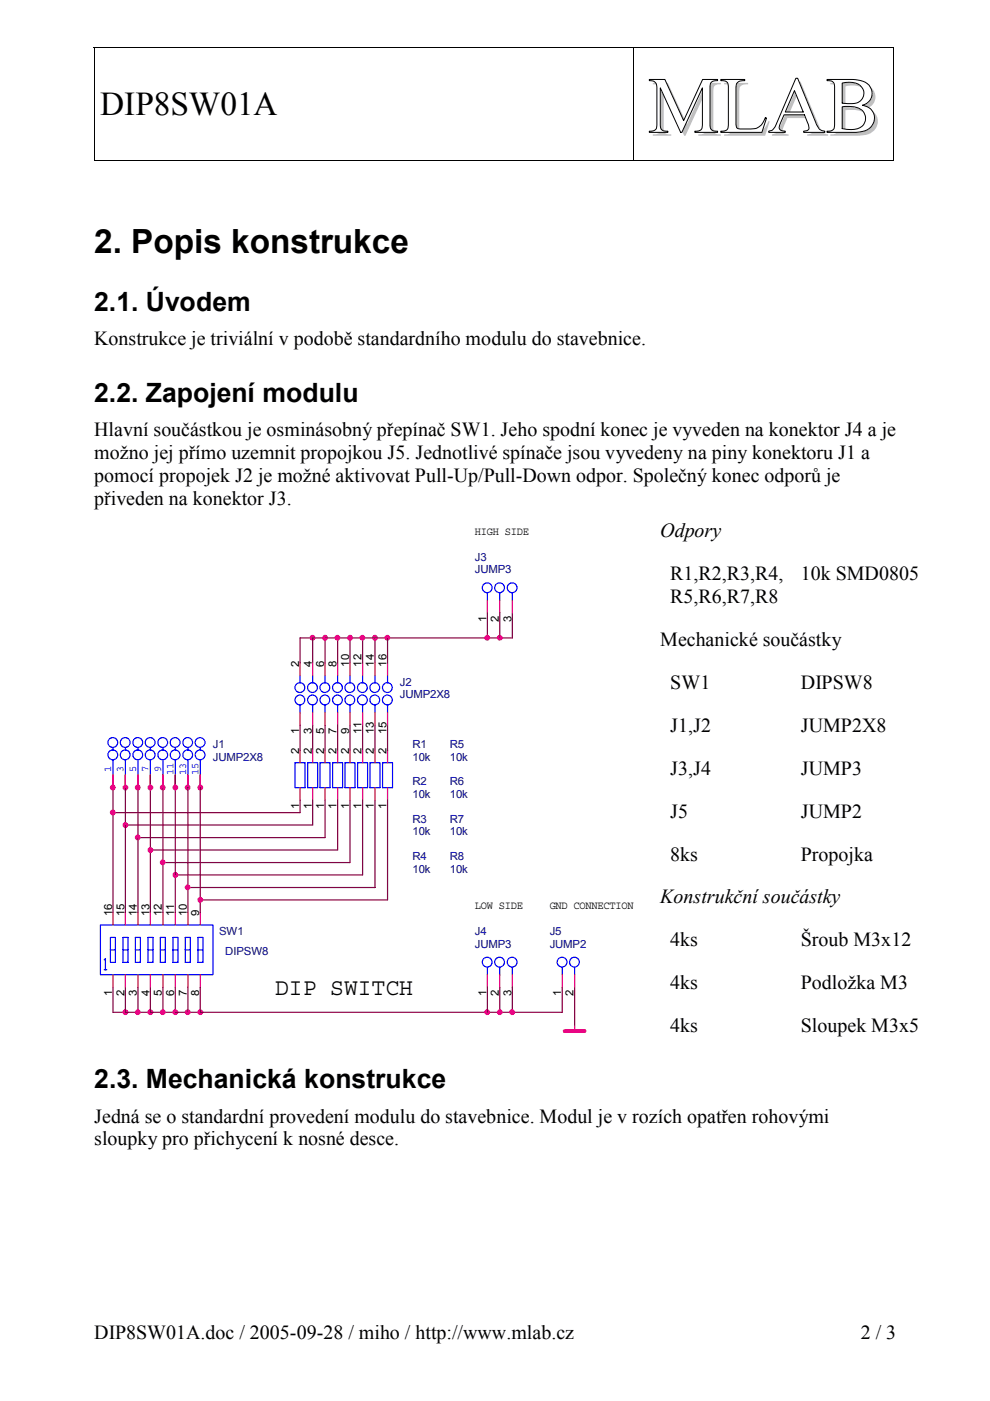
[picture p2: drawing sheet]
<svg xmlns="http://www.w3.org/2000/svg" width="210mm" height="297mm" viewBox="0 0 210 297" stroke-linecap="round" stroke-linejoin="round" font-family="sans-serif">
<defs><g id="words">
<text font-size="16.9" fill="#c0c0c0" x="138.1" y="28.8">MLAB</text>
<g font-size="7.1">
<text x="21.2" y="24.5">DIP8SW01A</text>
<text x="20" y="53.6">2. Popis konstrukce</text>
</g>
<g font-size="5.6">
<text x="20" y="66">2.1. Úvodem</text>
<text x="20" y="85.1">2.2. Zapojení modulu</text>
<text x="20" y="230.8">2.3. Mechanická konstrukce</text>
</g>
<text font-size="5" x="58.3" y="210.9">DIP SWITCH</text>
<g font-size="4.2">
<text x="20" y="73.2">Konstrukce je triviální v podobě standardního modulu do stavebnice.</text>
<text x="20" y="92.4">Hlavní součástkou je osminásobný přepínač SW1. Jeho spodní konec je vyveden na konektor J4 a je</text>
<text x="20" y="97.2">možno jej přímo uzemnit propojkou J5. Jednotlivé spínače jsou vyvedeny na piny konektoru J1 a</text>
<text x="20" y="102.1">pomocí propojek J2 je možné aktivovat Pull-Up/Pull-Down odpor. Společný konec odporů je</text>
<text x="20" y="107">přiveden na konektor J3.</text>
<text x="140" y="113.9">Odpory</text>
<text x="142.1" y="123">R1,R2,R3,R4,</text>
<text x="169.8" y="123">10k SMD0805</text>
<text x="142.1" y="127.8">R5,R6,R7,R8</text>
<text x="140" y="136.9">Mechanické součástky</text>
<text x="142.1" y="146">SW1</text>
<text x="169.8" y="146">DIPSW8</text>
<text x="142.1" y="155.2">J1,J2</text>
<text x="169.8" y="155.2">JUMP2X8</text>
<text x="142.1" y="164.3">J3,J4</text>
<text x="169.8" y="164.3">JUMP3</text>
<text x="142.1" y="173.4">J5</text>
<text x="169.8" y="173.4">JUMP2</text>
<text x="142.1" y="182.5">8ks</text>
<text x="169.8" y="182.5">Propojka</text>
<text x="140" y="191.6">Konstrukční součástky</text>
<text x="142.1" y="200.7">4ks</text>
<text x="169.8" y="200.7">Šroub M3x12</text>
<text x="142.1" y="209.8">4ks</text>
<text x="169.8" y="209.8">Podložka M3</text>
<text x="142.1" y="218.9">4ks</text>
<text x="169.8" y="218.9">Sloupek M3x5</text>
<text x="20" y="238">Jedná se o standardní provedení modulu do stavebnice. Modul je v rozích opatřen rohovými</text>
<text x="20" y="242.9">sloupky pro přichycení k nosné desce.</text>
<text x="20" y="283.8">DIP8SW01A.doc / 2005-09-28 / miho / http://www.mlab.cz</text>
<text x="182.5" y="283.8">2 / 3</text>
</g>
<g font-size="2.4">
<text x="100.7" y="113.4">HIGH SIDE</text>
<text x="103.1" y="131.8" transform="rotate(-90 103.1 131.8)">1</text>
<text x="105.7" y="131.8" transform="rotate(-90 105.7 131.8)">2</text>
<text x="108.4" y="131.8" transform="rotate(-90 108.4 131.8)">3</text>
<text x="63.4" y="141.4" transform="rotate(-90 63.4 141.4)">2</text>
<text x="66.1" y="141.4" transform="rotate(-90 66.1 141.4)">4</text>
<text x="68.7" y="141.4" transform="rotate(-90 68.7 141.4)">6</text>
<text x="71.4" y="141.4" transform="rotate(-90 71.4 141.4)">8</text>
<text x="74" y="141.4" transform="rotate(-90 74 141.4)">10</text>
<text x="76.7" y="141.4" transform="rotate(-90 76.7 141.4)">12</text>
<text x="79.3" y="141.4" transform="rotate(-90 79.3 141.4)">14</text>
<text x="82" y="141.4" transform="rotate(-90 82 141.4)">16</text>
<text x="63.4" y="155.6" transform="rotate(-90 63.4 155.6)">1</text>
<text x="66.1" y="155.6" transform="rotate(-90 66.1 155.6)">3</text>
<text x="68.7" y="155.6" transform="rotate(-90 68.7 155.6)">5</text>
<text x="71.4" y="155.6" transform="rotate(-90 71.4 155.6)">7</text>
<text x="74" y="155.6" transform="rotate(-90 74 155.6)">9</text>
<text x="76.7" y="155.6" transform="rotate(-90 76.7 155.6)">11</text>
<text x="79.3" y="155.6" transform="rotate(-90 79.3 155.6)">13</text>
<text x="82" y="155.6" transform="rotate(-90 82 155.6)">15</text>
<text x="63.4" y="159.9" transform="rotate(-90 63.4 159.9)">2</text>
<text x="66.1" y="159.9" transform="rotate(-90 66.1 159.9)">2</text>
<text x="68.7" y="159.9" transform="rotate(-90 68.7 159.9)">2</text>
<text x="71.4" y="159.9" transform="rotate(-90 71.4 159.9)">2</text>
<text x="74" y="159.9" transform="rotate(-90 74 159.9)">2</text>
<text x="76.7" y="159.9" transform="rotate(-90 76.7 159.9)">2</text>
<text x="79.3" y="159.9" transform="rotate(-90 79.3 159.9)">2</text>
<text x="82" y="159.9" transform="rotate(-90 82 159.9)">2</text>
<text x="63.4" y="171.5" transform="rotate(-90 63.4 171.5)">1</text>
<text x="66.1" y="171.5" transform="rotate(-90 66.1 171.5)">1</text>
<text x="68.7" y="171.5" transform="rotate(-90 68.7 171.5)">1</text>
<text x="71.4" y="171.5" transform="rotate(-90 71.4 171.5)">1</text>
<text x="74" y="171.5" transform="rotate(-90 74 171.5)">1</text>
<text x="76.7" y="171.5" transform="rotate(-90 76.7 171.5)">1</text>
<text x="79.3" y="171.5" transform="rotate(-90 79.3 171.5)">1</text>
<text x="82" y="171.5" transform="rotate(-90 82 171.5)">1</text>
<text x="23.7" y="194.3" transform="rotate(-90 23.7 194.3)">16</text>
<text x="26.4" y="194.3" transform="rotate(-90 26.4 194.3)">15</text>
<text x="29" y="194.3" transform="rotate(-90 29 194.3)">14</text>
<text x="31.7" y="194.3" transform="rotate(-90 31.7 194.3)">13</text>
<text x="34.3" y="194.3" transform="rotate(-90 34.3 194.3)">12</text>
<text x="37" y="194.3" transform="rotate(-90 37 194.3)">11</text>
<text x="39.6" y="194.3" transform="rotate(-90 39.6 194.3)">10</text>
<text x="42.2" y="194.3" transform="rotate(-90 42.2 194.3)">9</text>
<text x="100.7" y="192.8">LOW SIDE</text>
<text x="116.5" y="192.8">GND CONNECTION</text>
<text x="23.7" y="211.2" transform="rotate(-90 23.7 211.2)">1</text>
<text x="26.4" y="211.2" transform="rotate(-90 26.4 211.2)">2</text>
<text x="29" y="211.2" transform="rotate(-90 29 211.2)">3</text>
<text x="31.7" y="211.2" transform="rotate(-90 31.7 211.2)">4</text>
<text x="34.3" y="211.2" transform="rotate(-90 34.3 211.2)">5</text>
<text x="37" y="211.2" transform="rotate(-90 37 211.2)">6</text>
<text x="39.6" y="211.2" transform="rotate(-90 39.6 211.2)">7</text>
<text x="42.2" y="211.2" transform="rotate(-90 42.2 211.2)">8</text>
<text x="103.1" y="211.2" transform="rotate(-90 103.1 211.2)">1</text>
<text x="105.7" y="211.2" transform="rotate(-90 105.7 211.2)">2</text>
<text x="108.4" y="211.2" transform="rotate(-90 108.4 211.2)">3</text>
<text x="119" y="211.2" transform="rotate(-90 119 211.2)">1</text>
<text x="121.6" y="211.2" transform="rotate(-90 121.6 211.2)">2</text>
</g>
<g font-size="2.4" fill="#000080">
<text x="100.7" y="118.9">J3</text>
<text x="100.7" y="121.6">JUMP3</text>
<text x="84.8" y="145.4">J2</text>
<text x="84.8" y="148">JUMP2X8</text>
<text x="45.1" y="158.6">J1</text>
<text x="45.1" y="161.2">JUMP2X8</text>
<text x="87.5" y="158.6">R1</text>
<text x="87.5" y="161.2">10k</text>
<text x="95.4" y="158.6">R5</text>
<text x="95.4" y="161.2">10k</text>
<text x="87.5" y="166.5">R2</text>
<text x="95.4" y="166.5">R6</text>
<text x="87.5" y="169.2">10k</text>
<text x="95.4" y="169.2">10k</text>
<text x="87.5" y="174.5">R3</text>
<text x="87.5" y="177.1">10k</text>
<text x="95.4" y="174.5">R7</text>
<text x="95.4" y="177.1">10k</text>
<text x="87.5" y="182.4">R4</text>
<text x="87.5" y="185.1">10k</text>
<text x="95.4" y="182.4">R8</text>
<text x="95.4" y="185.1">10k</text>
<text x="46.4" y="198.3">SW1</text>
<text x="47.8" y="202.5">DIPSW8</text>
<text x="100.7" y="198.3">J4</text>
<text x="100.7" y="201">JUMP3</text>
<text x="116.5" y="198.3">J5</text>
<text x="116.5" y="201">JUMP2</text>
</g>
<g font-size="2.4" fill="#00f">
<text x="23.6" y="163.6" transform="rotate(-90 23.6 163.6)">1</text>
<text x="26.2" y="163.6" transform="rotate(-90 26.2 163.6)">3</text>
<text x="28.9" y="163.6" transform="rotate(-90 28.9 163.6)">5</text>
<text x="31.5" y="163.6" transform="rotate(-90 31.5 163.6)">7</text>
<text x="34.2" y="163.6" transform="rotate(-90 34.2 163.6)">9</text>
<text x="36.8" y="164.3" transform="rotate(-90 36.8 164.3)">11</text>
<text x="39.5" y="164.3" transform="rotate(-90 39.5 164.3)">13</text>
<text x="42.1" y="164.3" transform="rotate(-90 42.1 164.3)">15</text>
</g>
</g></defs>
<path d="M137.7 16.8h3.3l3.9 8.8 4.1-8.8h3.1v.3a1.21 1.21 0 0 0-1.6 1.3v8.2a1.2 1.2 0 0 0 1.6 1.2v.3h-4.8v-.3a1.18 1.18 0 0 0 1.6-1.3v-7.9l-4.3 9.5h-.3l-4.3-9.5v8a1.2 1.2 0 0 0 1.6 1.2v.3h-3.9v-.3a1.21 1.21 0 0 0 1.6-1.3v-8a1.3 1.3 0 0 0-1.6-1.4z" fill="none" stroke="#000" stroke-width=".21"/>
<g fill="#fff">
<path d="M152.8 16.9h5.1z"/>
<path d="M152.8 16.9l5.1 .1z"/>
<path d="M152.8 17h5.1z"/>
<path d="M152.8 17l5.1 .1z"/>
<path d="M152.8 17.1h5.1z"/>
<path d="M153.2 17.1l4.3 .1z"/>
<path d="M153.5 17.2h3.6z"/>
<path d="M153.8 17.2l3.1 .1z"/>
<path d="M153.9 17.3h2.9z"/>
<path d="M154 17.3h2.7z"/>
<path d="M154 17.3l2.6 .1z"/>
<path d="M154.1 17.4h2.4z"/>
<path d="M154.1 17.4l2.4 .1z"/>
<path d="M154.2 17.5h2.2z"/>
<path d="M154.3 17.5l2 .1z"/>
<path d="M154.3 17.6h2z"/>
<path d="M154.3 17.6l2 .1z"/>
<path d="M154.3 17.7h2z"/>
<path d="M154.3 17.7l1.9 .1z"/>
<path d="M154.3 17.8h1.9z"/>
<path d="M154.3 17.8l1.9 .1z"/>
<path d="M154.3 17.9h1.8z"/>
<path d="M154.4 17.9l1.7 .1z"/>
<path d="M154.4 18h1.7z"/>
<path d="M154.4 18l1.7 .1z"/>
<path d="M154.4 18.1h1.7z"/>
<path d="M154.4 18.1l1.7 .1z"/>
<path d="M154.4 18.2h1.7z"/>
<path d="M154.4 18.2l1.7 .1z"/>
<path d="M154.4 18.3h1.7z"/>
<path d="M154.4 18.3l1.7 .1z"/>
<path d="M154.4 18.4h1.7z"/>
<path d="M154.4 18.4h1.6z"/>
<path d="M154.4 18.4l1.6 .1z"/>
<path d="M154.4 18.5h1.6z"/>
<path d="M154.4 18.5l1.6 .1z"/>
<path d="M154.4 18.6h1.6z"/>
<path d="M154.4 18.6l1.6 .1z"/>
<path d="M154.4 18.7h1.6z"/>
<path d="M154.4 18.7l1.6 .1z"/>
<path d="M154.4 18.8h1.6z"/>
<path d="M154.4 18.8l1.6 .1z"/>
<path d="M154.4 18.9h1.6z"/>
<path d="M154.4 18.9l1.6 .1z"/>
<path d="M154.4 19h1.6z"/>
<path d="M154.4 19l1.6 .1z"/>
<path d="M154.4 19.1h1.6z"/>
<path d="M154.4 19.1l1.6 .1z"/>
<path d="M154.4 19.2h1.6z"/>
<path d="M154.4 19.2l1.6 .1z"/>
<path d="M154.4 19.3h1.6z"/>
<path d="M154.4 19.3l1.6 .1z"/>
<path d="M154.4 19.4h1.6z"/>
<path d="M154.4 19.4l1.6 .1z"/>
<path d="M154.4 19.5h1.6z"/>
<path d="M154.4 19.5l1.6 .1z"/>
<path d="M154.4 19.6h1.6z"/>
<path d="M154.4 19.6l1.6 .1z"/>
<path d="M154.4 19.7h1.6z"/>
<path d="M154.4 19.7l1.6 .1z"/>
<path d="M154.4 19.8h1.6z"/>
<path d="M154.4 19.8l1.6 .1z"/>
<path d="M154.4 19.9h1.6z"/>
<path d="M154.4 19.9l1.6 .1z"/>
<path d="M154.4 20h1.6z"/>
<path d="M154.4 20l1.6 .1z"/>
<path d="M154.4 20.1h1.6z"/>
<path d="M154.4 20.1l1.6 .1z"/>
<path d="M154.4 20.2h1.6z"/>
<path d="M154.4 20.2l1.6 .1z"/>
<path d="M154.4 20.3h1.6z"/>
<path d="M154.4 20.3l1.6 .1z"/>
<path d="M154.4 20.4h1.6z"/>
<path d="M154.4 20.4l1.6 .1z"/>
<path d="M154.4 20.5h1.6z"/>
<path d="M154.4 20.5l1.6 .1z"/>
<path d="M154.4 20.6h1.6z"/>
<path d="M154.4 20.6l1.6 .1z"/>
<path d="M154.4 20.7h1.6z"/>
<path d="M154.4 20.7l1.6 .1z"/>
<path d="M154.4 20.8h1.6z"/>
<path d="M154.4 20.8l1.6 .1z"/>
<path d="M154.4 20.9h1.6z"/>
<path d="M154.4 20.9l1.6 .1z"/>
<path d="M154.4 21h1.6z"/>
<path d="M154.4 21l1.6 .1z"/>
<path d="M154.4 21.1h1.6z"/>
<path d="M154.4 21.1l1.6 .1z"/>
<path d="M154.4 21.2h1.6z"/>
<path d="M154.4 21.2l1.6 .1z"/>
<path d="M154.4 21.3h1.6z"/>
<path d="M154.4 21.3l1.6 .1z"/>
<path d="M154.4 21.4h1.6z"/>
<path d="M154.4 21.4l1.6 .1z"/>
<path d="M154.4 21.5h1.6z"/>
<path d="M154.4 21.5l1.6 .1z"/>
<path d="M154.4 21.6h1.6z"/>
<path d="M154.4 21.6l1.6 .1z"/>
<path d="M154.4 21.7h1.6z"/>
<path d="M154.4 21.7l1.6 .1z"/>
<path d="M154.4 21.8h1.6z"/>
<path d="M154.4 21.8l1.6 .1z"/>
<path d="M154.4 21.9h1.6z"/>
<path d="M154.4 21.9l1.6 .1z"/>
<path d="M154.4 22h1.6z"/>
<path d="M154.4 22l1.6 .1z"/>
<path d="M154.4 22.1h1.6z"/>
<path d="M154.4 22.1l1.6 .1z"/>
<path d="M154.4 22.2h1.6z"/>
<path d="M154.4 22.2l1.6 .1z"/>
<path d="M154.4 22.3h1.6z"/>
<path d="M154.4 22.3l1.6 .1z"/>
<path d="M154.4 22.4h1.6z"/>
<path d="M154.4 22.4l1.6 .1z"/>
<path d="M154.4 22.5h1.6z"/>
<path d="M154.4 22.5l1.6 .1z"/>
<path d="M154.4 22.6h1.6z"/>
<path d="M154.4 22.6l1.6 .1z"/>
<path d="M154.4 22.7h1.6z"/>
<path d="M154.4 22.7l1.6 .1z"/>
<path d="M154.4 22.8h1.6z"/>
<path d="M154.4 22.8l1.6 .1z"/>
<path d="M154.4 22.9h1.6z"/>
<path d="M154.4 22.9l1.6 .1z"/>
<path d="M154.4 23h1.6z"/>
<path d="M154.4 23l1.6 .1z"/>
<path d="M154.4 23.1h1.6z"/>
<path d="M154.4 23.1l1.6 .1z"/>
<path d="M154.4 23.2h1.6z"/>
<path d="M154.4 23.2l1.6 .1z"/>
<path d="M154.4 23.3h1.6z"/>
<path d="M154.4 23.3l1.6 .1z"/>
<path d="M154.4 23.4h1.6z"/>
<path d="M154.4 23.4l1.6 .1z"/>
<path d="M154.4 23.5h1.6z"/>
<path d="M154.4 23.5l1.6 .1z"/>
<path d="M154.4 23.6h1.6z"/>
<path d="M154.4 23.6l1.6 .1z"/>
<path d="M154.4 23.7h1.6z"/>
<path d="M154.4 23.7l1.6 .1z"/>
<path d="M154.4 23.8h1.6z"/>
<path d="M154.4 23.8l1.6 .1z"/>
<path d="M154.4 23.9h1.6z"/>
<path d="M154.4 23.9l1.6 .1z"/>
<path d="M154.4 24h1.6z"/>
<path d="M154.4 24l1.6 .1z"/>
<path d="M154.4 24.1h1.6z"/>
<path d="M154.4 24.1l1.6 .1z"/>
<path d="M154.4 24.2h1.6z"/>
<path d="M154.4 24.2l1.6 .1z"/>
<path d="M154.4 24.3h1.6z"/>
<path d="M154.4 24.3l1.6 .1z"/>
<path d="M154.4 24.4h1.6z"/>
<path d="M154.4 24.4l1.6 .1z"/>
<path d="M154.4 24.5h1.6z"/>
<path d="M154.4 24.5l1.6 .1z"/>
<path d="M154.4 24.6h1.6z"/>
<path d="M154.4 24.6l1.6 .1z"/>
<path d="M154.4 24.7h1.6z"/>
<path d="M154.4 24.7l1.6 .1z"/>
<path d="M154.4 24.8h1.6z"/>
<path d="M154.4 24.8l1.6 .1z"/>
<path d="M154.4 24.9h1.6z"/>
<path d="M154.4 24.9l1.6 .1z"/>
<path d="M154.4 25h1.6z"/>
<path d="M154.4 25l1.6 .1z"/>
<path d="M162.3 25l.2 .1z"/>
<path d="M154.4 25.1h1.6z"/>
<path d="M162.2 25.1h.3z"/>
<path d="M154.4 25.1l1.6 .1z"/>
<path d="M162.2 25.1l.3 .1z"/>
<path d="M154.4 25.2h1.6z"/>
<path d="M162.2 25.2h.3z"/>
<path d="M154.4 25.2l1.6 .1z"/>
<path d="M162.2 25.2l.3 .1z"/>
<path d="M154.4 25.3h1.6z"/>
<path d="M162.1 25.3h.3z"/>
<path d="M154.4 25.3l1.6 .1z"/>
<path d="M162.1 25.3l.3 .1z"/>
<path d="M154.4 25.4h1.6z"/>
<path d="M162.1 25.4h.3z"/>
<path d="M154.4 25.4l1.6 .1z"/>
<path d="M162.1 25.4l.3 .1z"/>
<path d="M154.4 25.5h1.6z"/>
<path d="M162.1 25.5h.3z"/>
<path d="M162.1 25.5h.2z"/>
<path d="M154.4 25.5l1.6 .1z"/>
<path d="M162 25.5l.3 .1z"/>
<path d="M154.4 25.6h1.6z"/>
<path d="M162 25.6h.3z"/>
<path d="M154.4 25.6l1.6 .1z"/>
<path d="M162 25.6l.3 .1z"/>
<path d="M154.4 25.7h1.6z"/>
<path d="M162 25.7h.3z"/>
<path d="M154.4 25.7l1.6 .1z"/>
<path d="M161.9 25.7l.4 .1z"/>
<path d="M154.4 25.8h1.6z"/>
<path d="M161.9 25.8h.4z"/>
<path d="M154.4 25.8l1.6 .1z"/>
<path d="M161.9 25.8l.4 .1z"/>
<path d="M154.4 25.9h1.6z"/>
<path d="M161.8 25.9h.5z"/>
<path d="M154.4 25.9l1.6 .1z"/>
<path d="M161.8 25.9l.4 .1z"/>
<path d="M154.4 26h1.6z"/>
<path d="M161.8 26h.4z"/>
<path d="M154.4 26l1.6 .1z"/>
<path d="M161.8 26l.4 .1z"/>
<path d="M154.4 26.1h1.6z"/>
<path d="M161.8 26.1h.4z"/>
<path d="M161.7 26.1h.5z"/>
<path d="M154.4 26.1l1.6 .1z"/>
<path d="M161.7 26.1l.5 .1z"/>
<path d="M154.4 26.2h1.6z"/>
<path d="M161.7 26.2h.4z"/>
<path d="M154.4 26.2l1.6 .1z"/>
<path d="M161.6 26.2l.5 .1z"/>
<path d="M154.4 26.3h1.6z"/>
<path d="M161.6 26.3h.5z"/>
<path d="M154.4 26.3l1.6 .1z"/>
<path d="M161.6 26.3l.5 .1z"/>
<path d="M154.4 26.4h1.6z"/>
<path d="M161.5 26.4h.6z"/>
<path d="M154.4 26.4l1.6 .1z"/>
<path d="M161.5 26.4l.6 .1z"/>
<path d="M154.4 26.5h1.6z"/>
<path d="M161.5 26.5h.6z"/>
<path d="M154.4 26.5l1.7 .1z"/>
<path d="M161.4 26.5l.7 .1z"/>
<path d="M154.4 26.6h1.7z"/>
<path d="M161.4 26.6h.7z"/>
<path d="M161.3 26.6h.7z"/>
<path d="M154.4 26.6l1.7 .1z"/>
<path d="M161.2 26.6l.8 .1z"/>
<path d="M154.4 26.7h1.7z"/>
<path d="M161.2 26.7h.8z"/>
<path d="M154.4 26.7l1.7 .1z"/>
<path d="M161.2 26.7l.8 .1z"/>
<path d="M154.4 26.8h1.7z"/>
<path d="M161.1 26.8h.9z"/>
<path d="M154.4 26.8l1.7 .1z"/>
<path d="M161 26.8l1 .1z"/>
<path d="M154.4 26.9h1.7z"/>
<path d="M161 26.9h.9z"/>
<path d="M154.4 26.9l1.8 .1z"/>
<path d="M160.9 26.9l1 .1z"/>
<path d="M154.4 27h1.8z"/>
<path d="M160.8 27h1.1z"/>
<path d="M154.4 27l1.8 .1z"/>
<path d="M160.7 27l1.2 .1z"/>
<path d="M154.3 27.1h1.9z"/>
<path d="M160.7 27.1h1.2z"/>
<path d="M154.3 27.1l2 .1z"/>
<path d="M160.6 27.1l1.2 .1z"/>
<path d="M154.3 27.2h2z"/>
<path d="M160.5 27.2h1.3z"/>
<path d="M160.4 27.2h1.4z"/>
<path d="M154.3 27.2l2.1 .1z"/>
<path d="M160.2 27.2l1.6 .1z"/>
<path d="M154.3 27.3h2.2z"/>
<path d="M160.1 27.3h1.7z"/>
<path d="M154.3 27.3l2.3 .1z"/>
<path d="M159.7 27.3l2.1 .1z"/>
<path d="M154.3 27.4h7.5z"/>
<path d="M154.2 27.4l7.6 .1z"/>
<path d="M154.2 27.5h7.6z"/>
<path d="M154.2 27.5h7.5z"/>
<path d="M154.1 27.5l7.6 .1z"/>
<path d="M154.1 27.6h7.6z"/>
<path d="M154 27.6l7.7 .1z"/>
<path d="M153.9 27.7h7.8z"/>
<path d="M153.8 27.7h7.9z"/>
<path d="M153.7 27.7l8 .1z"/>
<path d="M153.6 27.8h8z"/>
<path d="M152.8 27.8l8.8 .1z"/>
<path d="M152.8 27.9h8.8z"/>
<path d="M152.8 27.9l8.8 .1z"/>
<path d="M152.8 28h8.8z"/>
<path d="M152.8 28l8.7 .1z"/>
</g>
<path d="M152.8 16.8h5.1v.3a1.43 1.43 0 0 0-1.9 1.4v7.9l.2 .6 .3 .3h.4h2.3a2.98 2.98 0 0 0 3.1-2.3h.2l-1 3.1h-8.7v-.3a1.18 1.18 0 0 0 1.6-1.3v-8.2a1.2 1.2 0 0 0-1.6-1.2z" fill="none" stroke="#000" stroke-width=".21"/>
<g fill="#fff">
<path d="M168.7 16.6l.4 .1z"/>
<path d="M168.7 16.7h.4z"/>
<path d="M168.7 16.7h.5z"/>
<path d="M168.7 16.7l.5 .1z"/>
<path d="M168.7 16.8h.5z"/>
<path d="M168.7 16.8l.5 .1z"/>
<path d="M168.6 16.9h.6z"/>
<path d="M168.6 16.9l.6 .1z"/>
<path d="M168.6 17h.6z"/>
<path d="M168.6 17h.7z"/>
<path d="M168.6 17l.7 .1z"/>
<path d="M168.5 17.1h.8z"/>
<path d="M168.5 17.1l.8 .1z"/>
<path d="M168.5 17.2h.8z"/>
<path d="M168.5 17.2l.9 .1z"/>
<path d="M168.5 17.3h.9z"/>
<path d="M168.4 17.3h1z"/>
<path d="M168.4 17.3l1 .1z"/>
<path d="M168.4 17.4h1z"/>
<path d="M168.4 17.4l1.1 .1z"/>
<path d="M168.4 17.5h1.1z"/>
<path d="M168.4 17.5l1.1 .1z"/>
<path d="M168.3 17.6h1.2z"/>
<path d="M168.3 17.6l1.2 .1z"/>
<path d="M168.3 17.7h1.2z"/>
<path d="M168.3 17.7l1.3 .1z"/>
<path d="M168.2 17.8h1.4z"/>
<path d="M168.2 17.8l1.4 .1z"/>
<path d="M168.2 17.9h1.4z"/>
<path d="M168.2 17.9l1.5 .1z"/>
<path d="M168.1 18h1.6z"/>
<path d="M168.1 18l1.6 .1z"/>
<path d="M168.1 18.1h1.6z"/>
<path d="M168.1 18.1l1.7 .1z"/>
<path d="M168.1 18.2h1.7z"/>
<path d="M168.1 18.2l1.7 .1z"/>
<path d="M168 18.3h1.8z"/>
<path d="M168 18.3l1.8 .1z"/>
<path d="M168 18.4h1.8z"/>
<path d="M168 18.4l1.9 .1z"/>
<path d="M167.9 18.5h2z"/>
<path d="M167.9 18.5l2 .1z"/>
<path d="M167.9 18.6h2z"/>
<path d="M167.9 18.6l2.1 .1z"/>
<path d="M167.9 18.7h2.1z"/>
<path d="M167.9 18.7l2.1 .1z"/>
<path d="M167.8 18.8h2.2z"/>
<path d="M167.8 18.8l2.2 .1z"/>
<path d="M167.8 18.9h2.3z"/>
<path d="M167.8 18.9l2.3 .1z"/>
<path d="M167.7 19h2.4z"/>
<path d="M167.7 19l2.4 .1z"/>
<path d="M167.7 19.1h2.4z"/>
<path d="M167.7 19.1l2.4 .1z"/>
<path d="M167.6 19.2h2.6z"/>
<path d="M167.6 19.2l2.6 .1z"/>
<path d="M167.6 19.3h2.6z"/>
<path d="M167.6 19.3l.8 .1z"/>
<path d="M168.5 19.3l1.7 .1z"/>
<path d="M167.6 19.4h.8z"/>
<path d="M168.5 19.4h1.8z"/>
<path d="M167.6 19.4l.8 .1z"/>
<path d="M168.5 19.4l1.8 .1z"/>
<path d="M167.5 19.5h.9z"/>
<path d="M168.5 19.5h1.8z"/>
<path d="M167.5 19.5h.8z"/>
<path d="M167.5 19.5l.8 .1z"/>
<path d="M168.6 19.5l1.7 .1z"/>
<path d="M167.5 19.6h.8z"/>
<path d="M168.6 19.6h1.7z"/>
<path d="M167.5 19.6l.8 .1z"/>
<path d="M168.6 19.6l1.7 .1z"/>
<path d="M167.4 19.7h.9z"/>
<path d="M168.6 19.7h1.7z"/>
<path d="M167.4 19.7h.8z"/>
<path d="M168.7 19.7h1.7z"/>
<path d="M167.4 19.7l.8 .1z"/>
<path d="M168.7 19.7l1.7 .1z"/>
<path d="M167.4 19.8h.8z"/>
<path d="M168.7 19.8h1.7z"/>
<path d="M167.4 19.8l.8 .1z"/>
<path d="M168.7 19.8l1.7 .1z"/>
<path d="M167.3 19.9h.9z"/>
<path d="M168.7 19.9h1.8z"/>
<path d="M167.3 19.9l.8 .1z"/>
<path d="M168.7 19.9l1.8 .1z"/>
<path d="M167.3 20h.8z"/>
<path d="M168.7 20h1.8z"/>
<path d="M167.3 20l.8 .1z"/>
<path d="M168.8 20l1.7 .1z"/>
<path d="M167.3 20.1h.8z"/>
<path d="M168.8 20.1h1.8z"/>
<path d="M167.3 20.1l.8 .1z"/>
<path d="M168.8 20.1l1.8 .1z"/>
<path d="M167.2 20.2h.9z"/>
<path d="M168.8 20.2h1.8z"/>
<path d="M167.2 20.2l.8 .1z"/>
<path d="M168.8 20.2l1.8 .1z"/>
<path d="M167.2 20.3h.8z"/>
<path d="M168.9 20.3h1.7z"/>
<path d="M167.1 20.3l.9 .1z"/>
<path d="M168.9 20.3l1.7 .1z"/>
<path d="M167.1 20.4h.8z"/>
<path d="M168.9 20.4h1.7z"/>
<path d="M167.1 20.4l.8 .1z"/>
<path d="M169 20.4l1.7 .1z"/>
<path d="M167.1 20.5h.8z"/>
<path d="M169 20.5h1.7z"/>
<path d="M167.1 20.5l.8 .1z"/>
<path d="M169 20.5l1.7 .1z"/>
<path d="M167 20.6h.9z"/>
<path d="M169 20.6h1.7z"/>
<path d="M167 20.6l.9 .1z"/>
<path d="M169 20.6l1.8 .1z"/>
<path d="M167 20.7h.8z"/>
<path d="M169 20.7h1.8z"/>
<path d="M167 20.7l.8 .1z"/>
<path d="M169 20.7l1.8 .1z"/>
<path d="M167 20.8h.8z"/>
<path d="M169.1 20.8h1.7z"/>
<path d="M169.1 20.8h1.8z"/>
<path d="M166.9 20.8l.9 .1z"/>
<path d="M169.1 20.8l1.8 .1z"/>
<path d="M166.9 20.9h.8z"/>
<path d="M169.1 20.9h1.8z"/>
<path d="M166.9 20.9l.8 .1z"/>
<path d="M169.1 20.9l1.8 .1z"/>
<path d="M166.9 21h.8z"/>
<path d="M169.2 21h1.7z"/>
<path d="M166.9 21l.8 .1z"/>
<path d="M169.2 21l1.7 .1z"/>
<path d="M166.8 21.1h.9z"/>
<path d="M169.2 21.1h1.7z"/>
<path d="M166.8 21.1h.8z"/>
<path d="M166.8 21.1l.8 .1z"/>
<path d="M169.2 21.1l1.8 .1z"/>
<path d="M166.8 21.2h.8z"/>
<path d="M169.2 21.2h1.8z"/>
<path d="M166.8 21.2l.8 .1z"/>
<path d="M169.2 21.2l1.8 .1z"/>
<path d="M166.8 21.3h.8z"/>
<path d="M169.3 21.3h1.7z"/>
<path d="M166.8 21.3l.8 .1z"/>
<path d="M169.3 21.3l1.7 .1z"/>
<path d="M166.7 21.4h.9z"/>
<path d="M169.3 21.4h1.8z"/>
<path d="M166.7 21.4h.8z"/>
<path d="M166.7 21.4l.8 .1z"/>
<path d="M169.3 21.4l1.8 .1z"/>
<path d="M166.7 21.5h.8z"/>
<path d="M169.4 21.5h1.7z"/>
<path d="M166.7 21.5l.8 .1z"/>
<path d="M169.4 21.5l1.7 .1z"/>
<path d="M166.6 21.6h.8z"/>
<path d="M169.4 21.6h1.8z"/>
<path d="M166.6 21.6l.8 .1z"/>
<path d="M169.4 21.6l1.8 .1z"/>
<path d="M166.6 21.7h.8z"/>
<path d="M169.4 21.7h1.8z"/>
<path d="M169.5 21.7h1.7z"/>
<path d="M166.5 21.7l.9 .1z"/>
<path d="M169.5 21.7l1.7 .1z"/>
<path d="M166.5 21.8h.8z"/>
<path d="M169.5 21.8h1.7z"/>
<path d="M166.5 21.8l.8 .1z"/>
<path d="M169.5 21.8l1.7 .1z"/>
<path d="M166.5 21.9h.8z"/>
<path d="M169.5 21.9h1.8z"/>
<path d="M166.5 21.9l.8 .1z"/>
<path d="M169.5 21.9l1.8 .1z"/>
<path d="M166.5 22h.8z"/>
<path d="M169.6 22h1.7z"/>
<path d="M166.4 22l.9 .1z"/>
<path d="M169.6 22l1.7 .1z"/>
<path d="M166.4 22.1h.8z"/>
<path d="M169.6 22.1h1.8z"/>
<path d="M166.4 22.1l.8 .1z"/>
<path d="M169.6 22.1l1.8 .1z"/>
<path d="M166.4 22.2h.8z"/>
<path d="M169.6 22.2h1.8z"/>
<path d="M169.7 22.2h1.7z"/>
<path d="M166.3 22.2l.8 .1z"/>
<path d="M169.7 22.2l1.7 .1z"/>
<path d="M166.3 22.3h.8z"/>
<path d="M169.7 22.3h1.7z"/>
<path d="M166.3 22.3l.8 .1z"/>
<path d="M169.7 22.3l1.7 .1z"/>
<path d="M166.3 22.4h.8z"/>
<path d="M169.7 22.4h1.8z"/>
<path d="M166.3 22.4l.8 .1z"/>
<path d="M169.8 22.4l1.7 .1z"/>
<path d="M166.2 22.5h.8z"/>
<path d="M169.8 22.5h1.7z"/>
<path d="M166.2 22.5l.8 .1z"/>
<path d="M169.8 22.5l1.7 .1z"/>
<path d="M166.2 22.6h.8z"/>
<path d="M169.8 22.6h1.8z"/>
<path d="M166.2 22.6l.8 .1z"/>
<path d="M169.8 22.6l1.8 .1z"/>
<path d="M166.2 22.7h.8z"/>
<path d="M169.8 22.7h1.8z"/>
<path d="M166.2 22.7l.8 .1z"/>
<path d="M169.9 22.7l1.7 .1z"/>
<path d="M166.1 22.8h.8z"/>
<path d="M169.9 22.8h1.7z"/>
<path d="M169.9 22.8h1.8z"/>
<path d="M166.1 22.8l.8 .1z"/>
<path d="M169.9 22.8l1.8 .1z"/>
<path d="M166.1 22.9h.8z"/>
<path d="M169.9 22.9h1.8z"/>
<path d="M166 22.9l.9 .1z"/>
<path d="M170 22.9l1.7 .1z"/>
<path d="M166 23h.8z"/>
<path d="M170 23h1.7z"/>
<path d="M166 23l.8 .1z"/>
<path d="M170 23l1.7 .1z"/>
<path d="M166 23.1h.8z"/>
<path d="M170 23.1h1.7z"/>
<path d="M170 23.1h1.8z"/>
<path d="M165.9 23.1l.9 .1z"/>
<path d="M170.1 23.1l1.7 .1z"/>
<path d="M165.9 23.2h.9z"/>
<path d="M170.1 23.2h1.7z"/>
<path d="M165.9 23.2l.9 .1z"/>
<path d="M170.1 23.2l1.7 .1z"/>
<path d="M165.9 23.3h.8z"/>
<path d="M170.1 23.3h1.7z"/>
<path d="M170.1 23.3h1.8z"/>
<path d="M165.9 23.3l.8 .1z"/>
<path d="M170.1 23.3l1.8 .1z"/>
<path d="M165.9 23.4h.8z"/>
<path d="M170.1 23.4h1.8z"/>
<path d="M165.8 23.4l.8 .1z"/>
<path d="M170.2 23.4l1.7 .1z"/>
<path d="M165.8 23.5h.8z"/>
<path d="M170.2 23.5h1.7z"/>
<path d="M165.8 23.5l.8 .1z"/>
<path d="M170.2 23.5l1.8 .1z"/>
<path d="M165.8 23.6h.8z"/>
<path d="M170.2 23.6h1.8z"/>
<path d="M165.7 23.6l.8 .1z"/>
<path d="M170.3 23.6l1.7 .1z"/>
<path d="M165.7 23.7h.8z"/>
<path d="M170.3 23.7h1.7z"/>
<path d="M165.7 23.7l.8 .1z"/>
<path d="M170.3 23.7l1.7 .1z"/>
<path d="M165.7 23.8h6.3z"/>
<path d="M165.7 23.8l6.4 .1z"/>
<path d="M165.7 23.9h6.4z"/>
<path d="M165.6 23.9l6.5 .1z"/>
<path d="M165.6 24h6.5z"/>
<path d="M165.6 24l6.6 .1z"/>
<path d="M165.6 24.1h6.6z"/>
<path d="M165.5 24.1l6.7 .1z"/>
<path d="M165.5 24.2h6.7z"/>
<path d="M165.5 24.2l6.8 .1z"/>
<path d="M165.5 24.3h6.8z"/>
<path d="M165.4 24.3l6.9 .1z"/>
<path d="M165.4 24.4h.8z"/>
<path d="M170.6 24.4h1.7z"/>
<path d="M165.4 24.4l.8 .1z"/>
<path d="M170.6 24.4l1.7 .1z"/>
<path d="M165.4 24.5h.8z"/>
<path d="M170.6 24.5h1.7z"/>
<path d="M165.4 24.5l.8 .1z"/>
<path d="M170.6 24.5l1.8 .1z"/>
<path d="M165.4 24.6h.8z"/>
<path d="M170.6 24.6h1.8z"/>
<path d="M165.3 24.6l.8 .1z"/>
<path d="M170.6 24.6l1.8 .1z"/>
<path d="M165.3 24.7h.8z"/>
<path d="M170.7 24.7h1.7z"/>
<path d="M165.3 24.7l.8 .1z"/>
<path d="M170.7 24.7l1.8 .1z"/>
<path d="M165.3 24.8h.8z"/>
<path d="M170.7 24.8h1.8z"/>
<path d="M165.2 24.8l.8 .1z"/>
<path d="M170.7 24.8l1.8 .1z"/>
<path d="M165.2 24.9h.8z"/>
<path d="M170.8 24.9h1.7z"/>
<path d="M165.2 24.9l.8 .1z"/>
<path d="M170.8 24.9l1.7 .1z"/>
<path d="M165.2 25h.8z"/>
<path d="M170.8 25h1.8z"/>
<path d="M165.2 25h.7z"/>
<path d="M165.1 25l.8 .1z"/>
<path d="M170.8 25l1.8 .1z"/>
<path d="M165.1 25.1h.8z"/>
<path d="M170.9 25.1h1.7z"/>
<path d="M165.1 25.1l.8 .1z"/>
<path d="M170.9 25.1l1.7 .1z"/>
<path d="M165.1 25.2h.8z"/>
<path d="M170.9 25.2h1.7z"/>
<path d="M165.1 25.2l.8 .1z"/>
<path d="M170.9 25.2l1.7 .1z"/>
<path d="M165.1 25.3h.8z"/>
<path d="M170.9 25.3h1.7z"/>
<path d="M165.1 25.3h.7z"/>
<path d="M170.9 25.3h1.8z"/>
<path d="M165 25.3l.8 .1z"/>
<path d="M170.9 25.3l1.8 .1z"/>
<path d="M165 25.4h.8z"/>
<path d="M170.9 25.4h1.8z"/>
<path d="M165 25.4l.8 .1z"/>
<path d="M171 25.4l1.7 .1z"/>
<path d="M165 25.5h.8z"/>
<path d="M171 25.5h1.8z"/>
<path d="M164.9 25.5h.8z"/>
<path d="M164.9 25.5l.8 .1z"/>
<path d="M171 25.5l1.8 .1z"/>
<path d="M164.9 25.6h.8z"/>
<path d="M171 25.6h1.8z"/>
<path d="M164.9 25.6l.8 .1z"/>
<path d="M171.1 25.6l1.7 .1z"/>
<path d="M164.9 25.7h.8z"/>
<path d="M171.1 25.7h1.7z"/>
<path d="M164.8 25.7l.9 .1z"/>
<path d="M171.1 25.7l1.7 .1z"/>
<path d="M164.8 25.8h.9z"/>
<path d="M171.1 25.8h1.7z"/>
<path d="M164.8 25.8h.8z"/>
<path d="M171.1 25.8h1.8z"/>
<path d="M164.8 25.8l.8 .1z"/>
<path d="M171.2 25.8l1.7 .1z"/>
<path d="M164.8 25.9h.8z"/>
<path d="M171.2 25.9h1.7z"/>
<path d="M164.8 25.9l.8 .1z"/>
<path d="M171.2 25.9l1.7 .1z"/>
<path d="M164.8 26h.7z"/>
<path d="M171.2 26h1.7z"/>
<path d="M164.7 26l.8 .1z"/>
<path d="M171.2 26l1.8 .1z"/>
<path d="M164.7 26.1h.8z"/>
<path d="M171.2 26.1h1.8z"/>
<path d="M164.7 26.1l.8 .1z"/>
<path d="M171.3 26.1l1.7 .1z"/>
<path d="M164.7 26.2h.7z"/>
<path d="M171.3 26.2h1.7z"/>
<path d="M164.6 26.2l.8 .1z"/>
<path d="M171.3 26.2l1.8 .1z"/>
<path d="M164.6 26.3h.8z"/>
<path d="M171.3 26.3h1.8z"/>
<path d="M164.6 26.3l.8 .1z"/>
<path d="M171.4 26.3l1.7 .1z"/>
<path d="M164.6 26.4h.8z"/>
<path d="M171.4 26.4h1.7z"/>
<path d="M164.5 26.4h.9z"/>
<path d="M164.5 26.4l.9 .1z"/>
<path d="M171.4 26.4l1.7 .1z"/>
<path d="M164.5 26.5h.9z"/>
<path d="M171.4 26.5h1.7z"/>
<path d="M164.5 26.5l.8 .1z"/>
<path d="M171.4 26.5l1.8 .1z"/>
<path d="M164.5 26.6h.8z"/>
<path d="M171.4 26.6h1.8z"/>
<path d="M164.5 26.6l.8 .1z"/>
<path d="M171.4 26.6l1.8 .1z"/>
<path d="M164.4 26.7h.9z"/>
<path d="M171.4 26.7h1.9z"/>
<path d="M164.4 26.7l.9 .1z"/>
<path d="M171.4 26.7l1.9 .1z"/>
<path d="M164.4 26.8h.9z"/>
<path d="M171.4 26.8h1.9z"/>
<path d="M164.4 26.8l.8 .1z"/>
<path d="M171.5 26.8l1.9 .1z"/>
<path d="M164.3 26.9h.9z"/>
<path d="M171.5 26.9h1.9z"/>
<path d="M164.3 26.9l.9 .1z"/>
<path d="M171.5 26.9l1.9 .1z"/>
<path d="M164.3 27h.9z"/>
<path d="M171.5 27h1.9z"/>
<path d="M164.3 27l.9 .1z"/>
<path d="M171.5 27l2 .1z"/>
<path d="M164.2 27.1h1z"/>
<path d="M171.5 27.1h2z"/>
<path d="M164.2 27.1l1 .1z"/>
<path d="M171.5 27.1l2 .1z"/>
<path d="M164.2 27.2h1z"/>
<path d="M171.5 27.2h2.1z"/>
<path d="M164.1 27.2h1.1z"/>
<path d="M164.1 27.2l1.1 .1z"/>
<path d="M171.5 27.2l2.1 .1z"/>
<path d="M164 27.3h1.2z"/>
<path d="M171.5 27.3h2.2z"/>
<path d="M164 27.3l1.3 .1z"/>
<path d="M171.5 27.3l2.2 .1z"/>
<path d="M164 27.4h1.3z"/>
<path d="M171.5 27.4h2.2z"/>
<path d="M164 27.4l1.3 .1z"/>
<path d="M171.5 27.4l2.2 .1z"/>
<path d="M163.9 27.5h1.5z"/>
<path d="M171.4 27.5h2.4z"/>
<path d="M171.4 27.5h2.5z"/>
<path d="M163.8 27.5l1.6 .1z"/>
<path d="M171.4 27.5l2.5 .1z"/>
<path d="M163.8 27.6h1.6z"/>
<path d="M171.3 27.6h2.7z"/>
<path d="M163.7 27.6l1.8 .1z"/>
<path d="M171.3 27.6l2.8 .1z"/>
<path d="M163.6 27.7h2z"/>
<path d="M171.2 27.7h3z"/>
<path d="M163.5 27.7h2.2z"/>
<path d="M163.3 27.7l2.5 .1z"/>
<path d="M170.9 27.7l3.6 .1z"/>
<path d="M163.1 27.8h3z"/>
<path d="M170.7 27.8h4.1z"/>
<path d="M163 27.8l3.5 .1z"/>
<path d="M170.4 27.8l4.5 .1z"/>
<path d="M163 27.9h3.5z"/>
<path d="M170.4 27.9h4.5z"/>
<path d="M163 27.9l3.5 .1z"/>
<path d="M170.4 27.9l4.5 .1z"/>
<path d="M163 28h3.5z"/>
<path d="M170.4 28h4.5z"/>
<path d="M163 28l3.5 .1z"/>
<path d="M170.4 28l4.5 .1z"/>
</g>
<path d="M168.4 19.2l1.9 4.5h-3.8zM168.7 16.6h.4l4 9.9a1.99 1.99 0 0 0 1.8 1.3v.3h-4.5v-.3a.93 .93 0 0 0 1-.4 .93 .93 0 0 0 0-1.1l-.8-2h-4.4l-.8 2.1a.83 .83 0 0 0-.1 1 .83 .83 0 0 0 .8 .4h.4v.3h-3.5v-.3l.7-.2 .6-.7z" fill="none" stroke="#000" stroke-width=".21"/>
<g fill="#fff">
<path d="M175.3 16.9h5.5z"/>
<path d="M175.3 16.9l6.1 .1z"/>
<path d="M175.3 17h6.4z"/>
<path d="M175.3 17h6.6z"/>
<path d="M175.3 17l6.9 .1z"/>
<path d="M175.3 17.1h7.1z"/>
<path d="M175.8 17.1l6.8 .1z"/>
<path d="M176.1 17.2h6.6z"/>
<path d="M176.3 17.2l6.6 .1z"/>
<path d="M176.4 17.3h6.6z"/>
<path d="M176.5 17.3h6.6z"/>
<path d="M176.5 17.3l6.7 .1z"/>
<path d="M176.6 17.4h6.7z"/>
<path d="M176.6 17.4l6.8 .1z"/>
<path d="M176.7 17.5h6.8z"/>
<path d="M176.7 17.5h2.6z"/>
<path d="M180.8 17.5h2.8z"/>
<path d="M176.7 17.5l2.2 .1z"/>
<path d="M181.1 17.5l2.5 .1z"/>
<path d="M176.8 17.6h1.9z"/>
<path d="M181.3 17.6h2.3z"/>
<path d="M176.8 17.6l1.8 .1z"/>
<path d="M181.4 17.6l2.3 .1z"/>
<path d="M176.8 17.7h1.8z"/>
<path d="M181.5 17.7h2.3z"/>
<path d="M176.8 17.7l1.8 .1z"/>
<path d="M181.7 17.7l2.2 .1z"/>
<path d="M176.9 17.8h1.7z"/>
<path d="M181.8 17.8h2.1z"/>
<path d="M181.9 17.8h2z"/>
<path d="M176.9 17.8l1.7 .1z"/>
<path d="M181.9 17.8l2.1 .1z"/>
<path d="M176.9 17.9h1.7z"/>
<path d="M182 17.9h2z"/>
<path d="M176.9 17.9l1.7 .1z"/>
<path d="M182.1 17.9l2 .1z"/>
<path d="M176.9 18h1.7z"/>
<path d="M182.1 18h2z"/>
<path d="M176.9 18l1.7 .1z"/>
<path d="M182.2 18l2 .1z"/>
<path d="M176.9 18.1h1.7z"/>
<path d="M182.2 18.1h2z"/>
<path d="M182.3 18.1h2z"/>
<path d="M176.9 18.1l1.7 .1z"/>
<path d="M182.4 18.1l1.9 .1z"/>
<path d="M177 18.2h1.6z"/>
<path d="M182.4 18.2h1.9z"/>
<path d="M177 18.2l1.6 .1z"/>
<path d="M182.5 18.2l1.9 .1z"/>
<path d="M177 18.3h1.6z"/>
<path d="M182.5 18.3h1.9z"/>
<path d="M177 18.3l1.6 .1z"/>
<path d="M182.5 18.3l1.9 .1z"/>
<path d="M177 18.4h1.6z"/>
<path d="M182.5 18.4h1.9z"/>
<path d="M182.6 18.4h1.8z"/>
<path d="M177 18.4l1.6 .1z"/>
<path d="M182.6 18.4l1.9 .1z"/>
<path d="M177 18.5h1.6z"/>
<path d="M182.7 18.5h1.8z"/>
<path d="M177 18.5l1.6 .1z"/>
<path d="M182.7 18.5l1.8 .1z"/>
<path d="M177 18.6h1.6z"/>
<path d="M182.8 18.6h1.8z"/>
<path d="M177 18.6l1.6 .1z"/>
<path d="M182.8 18.6l1.8 .1z"/>
<path d="M177 18.7h1.6z"/>
<path d="M182.8 18.7h1.8z"/>
<path d="M177 18.7l1.6 .1z"/>
<path d="M182.8 18.7l1.9 .1z"/>
<path d="M177 18.8h1.6z"/>
<path d="M182.9 18.8h1.8z"/>
<path d="M177 18.8l1.6 .1z"/>
<path d="M182.9 18.8l1.8 .1z"/>
<path d="M177 18.9h1.6z"/>
<path d="M182.9 18.9h1.8z"/>
<path d="M183 18.9h1.7z"/>
<path d="M177 18.9l1.6 .1z"/>
<path d="M183 18.9l1.7 .1z"/>
<path d="M177 19h1.6z"/>
<path d="M183 19h1.7z"/>
<path d="M177 19l1.6 .1z"/>
<path d="M183 19l1.8 .1z"/>
<path d="M177 19.1h1.6z"/>
<path d="M183 19.1h1.8z"/>
<path d="M177 19.1l1.6 .1z"/>
<path d="M183 19.1l1.8 .1z"/>
<path d="M177 19.2h1.6z"/>
<path d="M183 19.2h1.8z"/>
<path d="M183.1 19.2h1.7z"/>
<path d="M177 19.2l1.6 .1z"/>
<path d="M183.1 19.2l1.7 .1z"/>
<path d="M177 19.3h1.6z"/>
<path d="M183.1 19.3h1.7z"/>
<path d="M177 19.3l1.6 .1z"/>
<path d="M183.1 19.3l1.8 .1z"/>
<path d="M177 19.4h1.6z"/>
<path d="M183.1 19.4h1.8z"/>
<path d="M177 19.4l1.6 .1z"/>
<path d="M183.1 19.4l1.8 .1z"/>
<path d="M177 19.5h1.6z"/>
<path d="M183.1 19.5h1.8z"/>
<path d="M177 19.5l1.6 .1z"/>
<path d="M183.1 19.5l1.8 .1z"/>
<path d="M177 19.6h1.6z"/>
<path d="M183.2 19.6h1.7z"/>
<path d="M177 19.6l1.6 .1z"/>
<path d="M183.2 19.6l1.7 .1z"/>
<path d="M177 19.7h1.6z"/>
<path d="M183.2 19.7h1.7z"/>
<path d="M177 19.7l1.6 .1z"/>
<path d="M183.2 19.7l1.7 .1z"/>
<path d="M177 19.8h1.6z"/>
<path d="M183.2 19.8h1.7z"/>
<path d="M177 19.8l1.6 .1z"/>
<path d="M183.2 19.8l1.7 .1z"/>
<path d="M177 19.9h1.6z"/>
<path d="M183.2 19.9h1.7z"/>
<path d="M177 19.9l1.6 .1z"/>
<path d="M183.2 19.9l1.7 .1z"/>
<path d="M177 20h1.6z"/>
<path d="M183.1 20h1.8z"/>
<path d="M177 20l1.6 .1z"/>
<path d="M183.1 20l1.8 .1z"/>
<path d="M177 20.1h1.6z"/>
<path d="M183.1 20.1h1.8z"/>
<path d="M177 20.1l1.6 .1z"/>
<path d="M183.1 20.1l1.8 .1z"/>
<path d="M177 20.2h1.6z"/>
<path d="M183.1 20.2h1.8z"/>
<path d="M177 20.2l1.6 .1z"/>
<path d="M183.1 20.2l1.8 .1z"/>
<path d="M177 20.3h1.6z"/>
<path d="M183.1 20.3h1.8z"/>
<path d="M177 20.3l1.6 .1z"/>
<path d="M183.1 20.3l1.8 .1z"/>
<path d="M177 20.4h1.6z"/>
<path d="M183.1 20.4h1.7z"/>
<path d="M177 20.4l1.6 .1z"/>
<path d="M183.1 20.4l1.7 .1z"/>
<path d="M177 20.5h1.6z"/>
<path d="M183 20.5h1.8z"/>
<path d="M177 20.5l1.6 .1z"/>
<path d="M183 20.5l1.8 .1z"/>
<path d="M177 20.6h1.6z"/>
<path d="M183 20.6h1.8z"/>
<path d="M177 20.6l1.6 .1z"/>
<path d="M183 20.6l1.8 .1z"/>
<path d="M177 20.7h1.6z"/>
<path d="M183 20.7h1.8z"/>
<path d="M177 20.7l1.6 .1z"/>
<path d="M182.9 20.7l1.8 .1z"/>
<path d="M177 20.8h1.6z"/>
<path d="M182.9 20.8h1.8z"/>
<path d="M177 20.8l1.6 .1z"/>
<path d="M182.9 20.8l1.8 .1z"/>
<path d="M177 20.9h1.6z"/>
<path d="M182.8 20.9h1.9z"/>
<path d="M177 20.9l1.6 .1z"/>
<path d="M182.8 20.9l1.9 .1z"/>
<path d="M177 21h1.6z"/>
<path d="M182.8 21h1.8z"/>
<path d="M177 21l1.6 .1z"/>
<path d="M182.8 21l1.8 .1z"/>
<path d="M177 21.1h1.6z"/>
<path d="M182.8 21.1h1.8z"/>
<path d="M182.7 21.1h1.9z"/>
<path d="M177 21.1l1.6 .1z"/>
<path d="M182.7 21.1l1.8 .1z"/>
<path d="M177 21.2h1.6z"/>
<path d="M182.6 21.2h1.9z"/>
<path d="M177 21.2l1.6 .1z"/>
<path d="M182.6 21.2l1.9 .1z"/>
<path d="M177 21.3h1.6z"/>
<path d="M182.5 21.3h1.9z"/>
<path d="M177 21.3l1.6 .1z"/>
<path d="M182.5 21.3l1.9 .1z"/>
<path d="M177 21.4h1.6z"/>
<path d="M182.5 21.4h1.9z"/>
<path d="M177 21.4l1.6 .1z"/>
<path d="M182.4 21.4l1.9 .1z"/>
<path d="M177 21.5h1.6z"/>
<path d="M182.3 21.5h2z"/>
<path d="M177 21.5l1.6 .1z"/>
<path d="M182.2 21.5l2 .1z"/>
<path d="M177 21.6h1.6z"/>
<path d="M182.2 21.6h2z"/>
<path d="M177 21.6l1.6 .1z"/>
<path d="M182.1 21.6l2 .1z"/>
<path d="M177 21.7h1.6z"/>
<path d="M182.1 21.7h2z"/>
<path d="M182 21.7h2.1z"/>
<path d="M177 21.7l1.6 .1z"/>
<path d="M181.9 21.7l2.1 .1z"/>
<path d="M177 21.8h1.6z"/>
<path d="M181.8 21.8h2.2z"/>
<path d="M177 21.8l1.6 .1z"/>
<path d="M181.7 21.8l2.2 .1z"/>
<path d="M177 21.9h1.6z"/>
<path d="M181.6 21.9h2.3z"/>
<path d="M177 21.9h1.8z"/>
<path d="M181.3 21.9h2.5z"/>
<path d="M177 21.9l2.2 .1z"/>
<path d="M181.2 21.9l2.6 .1z"/>
<path d="M177 22h6.7z"/>
<path d="M177 22l6.6 .1z"/>
<path d="M177 22.1h6.5z"/>
<path d="M177 22.1l6.4 .1z"/>
<path d="M177 22.2h6.3z"/>
<path d="M177 22.2h6.2z"/>
<path d="M177 22.2l6.1 .1z"/>
<path d="M177 22.3h6z"/>
<path d="M177 22.3l5.9 .1z"/>
<path d="M177 22.4h6z"/>
<path d="M177 22.4l6.2 .1z"/>
<path d="M177 22.5h6.3z"/>
<path d="M177 22.5h6.4z"/>
<path d="M177 22.5l6.6 .1z"/>
<path d="M177 22.6h2.2z"/>
<path d="M180 22.6h3.7z"/>
<path d="M177 22.6l1.8 .1z"/>
<path d="M180.6 22.6l3.2 .1z"/>
<path d="M177 22.7h1.6z"/>
<path d="M181.1 22.7h2.8z"/>
<path d="M177 22.7l1.6 .1z"/>
<path d="M181.3 22.7l2.7 .1z"/>
<path d="M177 22.8h1.6z"/>
<path d="M181.5 22.8h2.6z"/>
<path d="M181.6 22.8h2.5z"/>
<path d="M177 22.8l1.6 .1z"/>
<path d="M181.7 22.8l2.5 .1z"/>
<path d="M177 22.9h1.6z"/>
<path d="M181.9 22.9h2.4z"/>
<path d="M177 22.9l1.6 .1z"/>
<path d="M182 22.9l2.3 .1z"/>
<path d="M177 23h1.6z"/>
<path d="M182.1 23h2.3z"/>
<path d="M177 23l1.6 .1z"/>
<path d="M182.2 23l2.2 .1z"/>
<path d="M177 23.1h1.6z"/>
<path d="M182.2 23.1h2.3z"/>
<path d="M182.3 23.1h2.3z"/>
<path d="M177 23.1l1.6 .1z"/>
<path d="M182.4 23.1l2.2 .1z"/>
<path d="M177 23.2h1.6z"/>
<path d="M182.5 23.2h2.2z"/>
<path d="M177 23.2l1.6 .1z"/>
<path d="M182.5 23.2l2.2 .1z"/>
<path d="M177 23.3h1.6z"/>
<path d="M182.6 23.3h2.1z"/>
<path d="M182.7 23.3h2z"/>
<path d="M177 23.3l1.6 .1z"/>
<path d="M182.7 23.3l2.1 .1z"/>
<path d="M177 23.4h1.6z"/>
<path d="M182.8 23.4h2z"/>
<path d="M177 23.4l1.6 .1z"/>
<path d="M182.8 23.4l2.1 .1z"/>
<path d="M177 23.5h1.6z"/>
<path d="M182.8 23.5h2.1z"/>
<path d="M177 23.5l1.6 .1z"/>
<path d="M182.9 23.5l2 .1z"/>
<path d="M177 23.6h1.6z"/>
<path d="M182.9 23.6h2.1z"/>
<path d="M183 23.6h2z"/>
<path d="M177 23.6l1.6 .1z"/>
<path d="M183 23.6l2 .1z"/>
<path d="M177 23.7h1.6z"/>
<path d="M183 23.7h2z"/>
<path d="M177 23.7l1.6 .1z"/>
<path d="M183 23.7l2 .1z"/>
<path d="M177 23.8h1.6z"/>
<path d="M183.1 23.8h2z"/>
<path d="M177 23.8l1.6 .1z"/>
<path d="M183.1 23.8l2 .1z"/>
<path d="M177 23.9h1.6z"/>
<path d="M183.1 23.9h2z"/>
<path d="M183.2 23.9h2z"/>
<path d="M177 23.9l1.6 .1z"/>
<path d="M183.2 23.9l2 .1z"/>
<path d="M177 24h1.6z"/>
<path d="M183.2 24h2z"/>
<path d="M177 24l1.6 .1z"/>
<path d="M183.2 24l2 .1z"/>
<path d="M177 24.1h1.6z"/>
<path d="M183.3 24.1h2z"/>
<path d="M177 24.1l1.6 .1z"/>
<path d="M183.3 24.1l2 .1z"/>
<path d="M177 24.2h1.6z"/>
<path d="M183.3 24.2h2z"/>
<path d="M177 24.2l1.6 .1z"/>
<path d="M183.3 24.2l2 .1z"/>
<path d="M177 24.3h1.6z"/>
<path d="M183.3 24.3h2z"/>
<path d="M177 24.3l1.6 .1z"/>
<path d="M183.3 24.3l2 .1z"/>
<path d="M177 24.4h1.6z"/>
<path d="M183.4 24.4h1.9z"/>
<path d="M177 24.4l1.6 .1z"/>
<path d="M183.4 24.4l2 .1z"/>
<path d="M177 24.5h1.6z"/>
<path d="M183.4 24.5h2z"/>
<path d="M177 24.5l1.6 .1z"/>
<path d="M183.4 24.5l2 .1z"/>
<path d="M177 24.6h1.6z"/>
<path d="M183.5 24.6h1.9z"/>
<path d="M177 24.6l1.6 .1z"/>
<path d="M183.5 24.6l1.9 .1z"/>
<path d="M177 24.7h1.6z"/>
<path d="M183.5 24.7h1.9z"/>
<path d="M177 24.7l1.6 .1z"/>
<path d="M183.5 24.7l1.9 .1z"/>
<path d="M177 24.8h1.6z"/>
<path d="M183.5 24.8h1.9z"/>
<path d="M177 24.8l1.6 .1z"/>
<path d="M183.5 24.8l1.9 .1z"/>
<path d="M177 24.9h1.6z"/>
<path d="M183.5 24.9h1.9z"/>
<path d="M177 24.9l1.6 .1z"/>
<path d="M183.5 24.9l1.9 .1z"/>
<path d="M177 25h1.6z"/>
<path d="M183.5 25h1.9z"/>
<path d="M177 25l1.6 .1z"/>
<path d="M183.5 25l1.9 .1z"/>
<path d="M177 25.1h1.6z"/>
<path d="M183.5 25.1h1.9z"/>
<path d="M177 25.1l1.6 .1z"/>
<path d="M183.5 25.1l1.9 .1z"/>
<path d="M177 25.2h1.6z"/>
<path d="M183.5 25.2h1.9z"/>
<path d="M177 25.2l1.6 .1z"/>
<path d="M183.5 25.2l1.9 .1z"/>
<path d="M177 25.3h1.6z"/>
<path d="M183.5 25.3h1.9z"/>
<path d="M177 25.3l1.6 .1z"/>
<path d="M183.5 25.3l1.9 .1z"/>
<path d="M177 25.4h1.6z"/>
<path d="M183.5 25.4h1.9z"/>
<path d="M177 25.4l1.6 .1z"/>
<path d="M183.5 25.4l1.9 .1z"/>
<path d="M177 25.5h1.6z"/>
<path d="M183.5 25.5h1.9z"/>
<path d="M177 25.5l1.6 .1z"/>
<path d="M183.5 25.5l1.8 .1z"/>
<path d="M177 25.6h1.6z"/>
<path d="M183.5 25.6h1.8z"/>
<path d="M177 25.6l1.6 .1z"/>
<path d="M183.5 25.6l1.8 .1z"/>
<path d="M177 25.7h1.6z"/>
<path d="M183.5 25.7h1.8z"/>
<path d="M177 25.7l1.6 .1z"/>
<path d="M183.4 25.7l1.9 .1z"/>
<path d="M177 25.8h1.6z"/>
<path d="M183.4 25.8h1.9z"/>
<path d="M177 25.8l1.6 .1z"/>
<path d="M183.4 25.8l1.9 .1z"/>
<path d="M177 25.9h1.6z"/>
<path d="M183.4 25.9h1.9z"/>
<path d="M177 25.9l1.6 .1z"/>
<path d="M183.3 25.9l2 .1z"/>
<path d="M177 26h1.6z"/>
<path d="M183.3 26h2z"/>
<path d="M177 26l1.6 .1z"/>
<path d="M183.3 26l1.9 .1z"/>
<path d="M177 26.1h1.6z"/>
<path d="M183.3 26.1h1.9z"/>
<path d="M177 26.1l1.6 .1z"/>
<path d="M183.3 26.1l1.9 .1z"/>
<path d="M177 26.2h1.6z"/>
<path d="M183.3 26.2h1.8z"/>
<path d="M177 26.2l1.6 .1z"/>
<path d="M183.2 26.2l1.9 .1z"/>
<path d="M177 26.3h1.6z"/>
<path d="M183.2 26.3h1.9z"/>
<path d="M177 26.3l1.6 .1z"/>
<path d="M183.2 26.3l1.9 .1z"/>
<path d="M177 26.4h1.6z"/>
<path d="M183.2 26.4h1.8z"/>
<path d="M183.1 26.4h1.9z"/>
<path d="M177 26.4l1.6 .1z"/>
<path d="M183.1 26.4l1.9 .1z"/>
<path d="M177 26.5h1.6z"/>
<path d="M183.1 26.5h1.9z"/>
<path d="M177 26.5l1.6 .1z"/>
<path d="M183 26.5l2 .1z"/>
<path d="M177 26.6h1.6z"/>
<path d="M183 26.6h2z"/>
<path d="M183 26.6h1.9z"/>
<path d="M177 26.6l1.6 .1z"/>
<path d="M182.9 26.6l2 .1z"/>
<path d="M177 26.7h1.6z"/>
<path d="M182.9 26.7h1.9z"/>
<path d="M177 26.7l1.6 .1z"/>
<path d="M182.8 26.7l2 .1z"/>
<path d="M176.9 26.8h1.7z"/>
<path d="M182.8 26.8h2z"/>
<path d="M176.9 26.8l1.7 .1z"/>
<path d="M182.8 26.8l1.9 .1z"/>
<path d="M176.9 26.9h1.7z"/>
<path d="M182.7 26.9h2z"/>
<path d="M182.6 26.9h2.1z"/>
<path d="M176.9 26.9l1.7 .1z"/>
<path d="M182.5 26.9l2.2 .1z"/>
<path d="M176.9 27h1.7z"/>
<path d="M182.5 27h2.1z"/>
<path d="M176.9 27l1.7 .1z"/>
<path d="M182.4 27l2.2 .1z"/>
<path d="M176.9 27.1h1.7z"/>
<path d="M182.3 27.1h2.2z"/>
<path d="M176.9 27.1l1.7 .1z"/>
<path d="M182.3 27.1l2.2 .1z"/>
<path d="M176.9 27.2h1.7z"/>
<path d="M182.2 27.2h2.2z"/>
<path d="M182.1 27.2h2.3z"/>
<path d="M176.9 27.2l1.7 .1z"/>
<path d="M181.9 27.2l2.4 .1z"/>
<path d="M176.8 27.3h1.8z"/>
<path d="M181.9 27.3h2.4z"/>
<path d="M176.8 27.3l2.1 .1z"/>
<path d="M181.8 27.3l2.4 .1z"/>
<path d="M176.8 27.4h2.4z"/>
<path d="M181.5 27.4h2.6z"/>
<path d="M176.7 27.4l2.7 .1z"/>
<path d="M181.3 27.4l2.8 .1z"/>
<path d="M176.7 27.5h2.8z"/>
<path d="M181.1 27.5h2.9z"/>
<path d="M176.7 27.5h7.2z"/>
<path d="M176.6 27.5l7.3 .1z"/>
<path d="M176.6 27.6h7.2z"/>
<path d="M176.5 27.6l7.2 .1z"/>
<path d="M176.4 27.7h7.2z"/>
<path d="M176.4 27.7h7.1z"/>
<path d="M176.2 27.7l7.2 .1z"/>
<path d="M176.1 27.8h7.1z"/>
<path d="M175.3 27.8l7.7 .1z"/>
<path d="M175.3 27.9h7.6z"/>
<path d="M175.3 27.9l7.3 .1z"/>
<path d="M175.3 28h7.1z"/>
<path d="M175.3 28h7z"/>
<path d="M175.3 28l6.4 .1z"/>
</g>
<path d="M19.9 10.1h169.7M20 10.2v23.9M134.3 10.2v23.9M175.3 16.8h5.5a4.2 4.2 0 0 1 3.7 1.7 2.53 2.53 0 0 1-1.6 3.8 2.79 2.79 0 0 1 2.5 2.8 2.79 2.79 0 0 1-2.5 2.8l-1.4 .2h-6.2v-.3a1.21 1.21 0 0 0 1.7-1.3v-8.2a1.2 1.2 0 0 0-1.7-1.2zM178.6 17.6a4.1 4.1 0 0 1 4.1 .9 2.19 2.19 0 0 1 .1 2.4 2.19 2.19 0 0 1-2.1 1.1l-2.1-.2zM189.5 10.2v23.9M20.1 34h114.1M134.4 34h55M178.6 22.6a5 5 0 0 1 4.4 1 2.33 2.33 0 0 1 .3 2.5 2.33 2.33 0 0 1-2.2 1.3l-2.5-.1z" fill="none" stroke="#000" stroke-width=".21"/>
<g fill="none" stroke="#800040" stroke-width=".25">
<path d="M66.3 135.3v5.2M68.9 135.3v5.2M71.6 135.3v5.2M74.2 135.3v5.2M76.9 135.3v5.2M79.5 135.3v5.2M82.2 135.3v5.2M103.3 130v5.3M106 130v5.3M108.6 130v5.3h-45v5.2M63.6 153.8v5.2M66.3 153.8v5.2"/>
<path d="M68.9 153.8v5.2M71.6 153.8v5.2M74.2 153.8v5.2M76.9 153.8v5.2M79.5 153.8v5.2M82.2 153.8v5.2M24 164.3v29.2M26.6 164.3v29.2M29.3 164.3v29.2M31.9 164.3v29.2M34.5 164.3v29.2M37.2 164.3v29.2"/>
<path d="M39.8 164.3v29.2M42.5 164.3v29.2M63.6 169.6v2.7h-39.6M66.3 169.6v5.3h-39.7M68.9 169.6v8h-39.6M71.6 169.6v10.6h-39.7M74.2 169.6v13.3h-39.7M76.9 169.6v15.9h-39.7M79.5 169.6v18.6h-39.7M82.2 169.6v21.2h-39.7M24 209.3v5.3h95.2v-5.3M26.6 209.3v5.3"/>
<path d="M29.3 209.3v5.3M31.9 209.3v5.3M34.5 209.3v5.3M37.2 209.3v5.3M39.8 209.3v5.3M42.5 209.3v5.3M103.3 209.3v5.3M106 209.3v5.3M108.6 209.3v5.3M121.8 209.3v8"/>
</g>
<g fill="#f0f" stroke="#f0f" stroke-width=".25">
<circle cx="26.6" cy="214.6" r=".51"/>
<circle cx="26.6" cy="167" r=".51"/>
<circle cx="66.3" cy="135.2" r=".51"/>
<circle cx="23.9" cy="167" r=".51"/>
<circle cx="31.9" cy="214.6" r=".51"/>
<circle cx="34.5" cy="167" r=".51"/>
<circle cx="106" cy="135.2" r=".51"/>
<circle cx="79.5" cy="135.2" r=".51"/>
<circle cx="42.5" cy="214.6" r=".51"/>
<circle cx="106" cy="214.6" r=".51"/>
<circle cx="39.8" cy="167" r=".51"/>
<circle cx="29.2" cy="177.6" r=".51"/>
<circle cx="42.5" cy="167" r=".51"/>
<circle cx="82.1" cy="135.2" r=".51"/>
<circle cx="37.2" cy="214.6" r=".51"/>
<circle cx="29.2" cy="167" r=".51"/>
<circle cx="103.3" cy="135.2" r=".51"/>
<circle cx="108.6" cy="214.6" r=".51"/>
<circle cx="37.2" cy="185.5" r=".51"/>
<circle cx="103.3" cy="214.6" r=".51"/>
<circle cx="68.9" cy="135.2" r=".51"/>
<circle cx="37.2" cy="167" r=".51"/>
<circle cx="74.2" cy="135.2" r=".51"/>
<circle cx="23.9" cy="172.3" r=".51"/>
<circle cx="39.8" cy="188.1" r=".51"/>
<circle cx="34.5" cy="214.6" r=".51"/>
<circle cx="26.6" cy="174.9" r=".51"/>
<circle cx="39.8" cy="214.6" r=".51"/>
<circle cx="31.9" cy="180.2" r=".51"/>
<circle cx="71.5" cy="135.2" r=".51"/>
<circle cx="29.2" cy="214.6" r=".51"/>
<circle cx="34.5" cy="182.8" r=".51"/>
<circle cx="31.9" cy="167" r=".51"/>
<circle cx="76.8" cy="135.2" r=".51"/>
<circle cx="42.5" cy="190.8" r=".51"/>
</g>
<g fill="none" stroke="#00f" stroke-width=".25">
<path d="M103.3 125.7v1.6M106 125.7v1.6M108.6 125.7v1.6M24 158.5v.5M26.6 158.5v.5M29.3 158.5v.5M31.9 158.5v.5M34.5 158.5v.5M37.2 158.5v.5M39.8 158.5v.5M42.5 158.5v.5M63.6 143.2v1.6"/>
<path d="M63.6 149.5v1.6M66.3 143.2v1.6M66.3 149.5v1.6M68.9 143.2v1.6M68.9 149.5v1.6M71.6 143.2v1.6M71.6 149.5v1.6M74.2 143.2v1.6M74.2 149.5v1.6M76.9 143.2v1.6M76.9 149.5v1.6M79.5 143.2v1.6"/>
<path d="M79.5 149.5v1.6M82.2 143.2v1.6M82.2 149.5v1.6M24 161.2v3.1M26.6 161.2v3.1M29.3 161.2v3.1M31.9 161.2v3.1M34.5 161.2v3.1M37.2 161.2v3.1M39.8 161.2v3.1M42.5 161.2v3.1M62.6 161.7h2.1v5.3h-2.1z"/>
<path d="M65.2 161.7h2.2v5.3h-2.2zM67.9 161.7h2.1v5.3h-2.1zM70.5 161.7h2.1v5.3h-2.1zM73.2 161.7h2.1v5.3h-2.1zM75.8 161.7h2.1v5.3h-2.1zM78.4 161.7h2.2v5.3h-2.2zM81.1 161.7h2.1v5.3h-2.1zM21.3 196.1h23.8v10.6h-23.8zM22.1 203.5l.3-.3v2.4M22.1 205.6h.5M23.4 201.4h1.1v2.6h-1.1zM23.4 201.4v-2.6h1.1v2.6"/>
<path d="M26.1 201.4h1v2.6h-1zM26.1 201.4v-2.6h1v2.6M28.7 201.4h1.1v2.6h-1.1zM28.7 201.4v-2.6h1.1v2.6M31.4 201.4h1v2.6h-1zM31.4 201.4v-2.6h1v2.6M34 201.4h1.1v2.6h-1.1zM34 201.4v-2.6h1.1v2.6M36.7 201.4h1v2.6h-1zM36.7 201.4v-2.6h1v2.6M39.3 201.4h1v2.6h-1zM39.3 201.4v-2.6h1v2.6"/>
<path d="M42 201.4h1v2.6h-1zM42 201.4v-2.6h1v2.6M103.3 205.1v1.6M106 205.1v1.6M108.6 205.1v1.6M119.2 205.1v1.6M121.8 205.1v1.6"/>
<circle cx="103.3" cy="124.6" r="1.04"/>
<circle cx="105.9" cy="124.6" r="1.04"/>
<circle cx="108.6" cy="124.6" r="1.04"/>
<circle cx="23.9" cy="157.4" r="1.04"/>
<circle cx="26.5" cy="157.4" r="1.04"/>
<circle cx="29.2" cy="157.4" r="1.04"/>
<circle cx="31.8" cy="157.4" r="1.04"/>
<circle cx="34.5" cy="157.4" r="1.04"/>
<circle cx="37.1" cy="157.4" r="1.04"/>
<circle cx="39.8" cy="157.4" r="1.04"/>
<circle cx="42.4" cy="157.4" r="1.04"/>
<circle cx="63.6" cy="145.8" r="1.04"/>
<circle cx="63.6" cy="148.4" r="1.04"/>
<circle cx="66.3" cy="148.4" r="1.04"/>
<circle cx="66.3" cy="145.8" r="1.04"/>
<circle cx="68.9" cy="148.4" r="1.04"/>
<circle cx="68.9" cy="145.8" r="1.04"/>
<circle cx="71.5" cy="148.4" r="1.04"/>
<circle cx="71.5" cy="145.8" r="1.04"/>
<circle cx="74.2" cy="148.4" r="1.04"/>
<circle cx="74.2" cy="145.8" r="1.04"/>
<circle cx="76.8" cy="148.4" r="1.04"/>
<circle cx="76.8" cy="145.8" r="1.04"/>
<circle cx="79.5" cy="148.4" r="1.04"/>
<circle cx="79.5" cy="145.8" r="1.04"/>
<circle cx="82.1" cy="148.4" r="1.04"/>
<circle cx="82.1" cy="145.8" r="1.04"/>
<circle cx="23.9" cy="160" r="1.04"/>
<circle cx="26.5" cy="160" r="1.04"/>
<circle cx="29.2" cy="160" r="1.04"/>
<circle cx="31.8" cy="160" r="1.04"/>
<circle cx="34.5" cy="160" r="1.04"/>
<circle cx="37.1" cy="160" r="1.04"/>
<circle cx="39.8" cy="160" r="1.04"/>
<circle cx="42.4" cy="160" r="1.04"/>
<circle cx="103.3" cy="204" r="1.04"/>
<circle cx="105.9" cy="204" r="1.04"/>
<circle cx="108.6" cy="204" r="1.04"/>
<circle cx="119.2" cy="204" r="1.04"/>
<circle cx="121.8" cy="204" r="1.04"/>
</g>
<g fill="none" stroke="#f00" stroke-width=".25">
<path d="M103.3 127.3v2.7M106 127.3v2.7M108.6 127.3v2.7M63.6 140.5v2.7M63.6 151.1v2.7M63.6 159v2.7M66.3 140.5v2.7M66.3 151.1v2.7M66.3 159v2.7M68.9 140.5v2.7M68.9 151.1v2.7M68.9 159v2.7"/>
<path d="M71.6 140.5v2.7M71.6 151.1v2.7M71.6 159v2.7M74.2 140.5v2.7M74.2 151.1v2.7M74.2 159v2.7M76.9 140.5v2.7M76.9 151.1v2.7M76.9 159v2.7M79.5 140.5v2.7M79.5 151.1v2.7M79.5 159v2.7"/>
<path d="M82.2 140.5v2.7M82.2 151.1v2.7M82.2 159v2.7M24 164.3v2.7M26.6 164.3v2.7M29.3 164.3v2.7M31.9 164.3v2.7M34.5 164.3v2.7M37.2 164.3v2.7M39.8 164.3v2.7M42.5 164.3v2.7M63.6 167v2.6"/>
<path d="M66.3 167v2.6M68.9 167v2.6M71.6 167v2.6M74.2 167v2.6M76.9 167v2.6M79.5 167v2.6M82.2 167v2.6M24 193.5v2.6M26.6 193.5v2.6M29.3 193.5v2.6M31.9 193.5v2.6M34.5 193.5v2.6"/>
<path d="M37.2 193.5v2.6M39.8 193.5v2.6M42.5 193.5v2.6M24 206.7v2.6M26.6 206.7v2.6M29.3 206.7v2.6M31.9 206.7v2.6M34.5 206.7v2.6M37.2 206.7v2.6M39.8 206.7v2.6M42.5 206.7v2.6M103.3 206.7v2.6"/>
<path d="M106 206.7v2.6M108.6 206.7v2.6M119.2 206.7v2.6M121.8 206.7v2.6M121.8 217.3v1.3"/>
</g>
<path d="M119.7 218.6h4.3" fill="none" stroke="#f00" stroke-width=".8"/>
<path d="M137.5 106.7h60.3v117.5h-60.3z" fill="#fff"/>
<use href="#words"/>
</svg>
